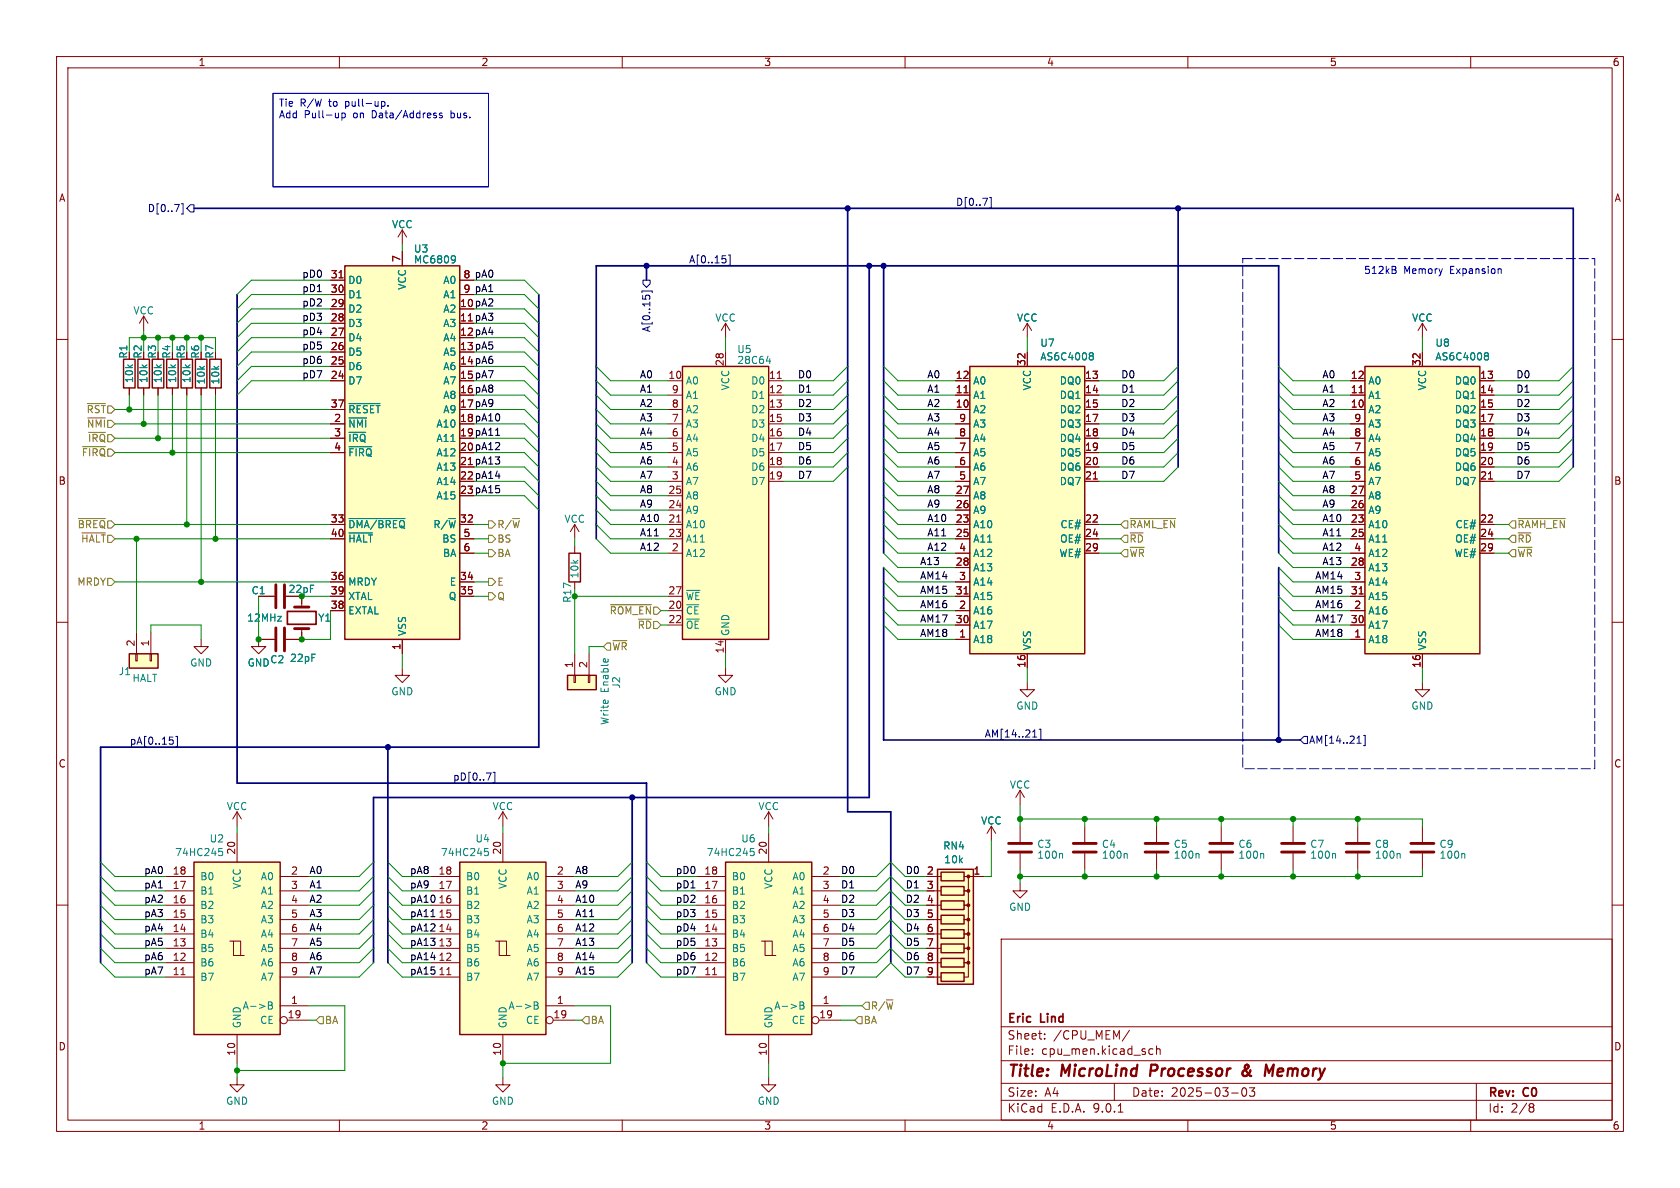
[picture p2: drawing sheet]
<svg xmlns="http://www.w3.org/2000/svg" width="297mm" height="210mm" viewBox="0 0 297 210" stroke-linecap="round" stroke-linejoin="round" font-family="sans-serif">
<defs><g id="words">
<g font-size="2.8" fill="#840000">
<text x="178" y="190.9">Title:</text>
<text x="187.7" y="190.9">MicroLind</text>
<text x="204.2" y="190.9">Processor</text>
<text x="221.3" y="190.9">&amp;</text>
<text x="226.1" y="190.9">Memory</text>
</g>
<g font-size="2.1" fill="#840000">
<text x="178" y="184">Sheet:</text>
<text x="178" y="181.2">Eric</text>
<text x="184" y="181.2">Lind</text>
<text x="186.2" y="184">/CPU_MEM/</text>
<text x="178" y="186.7">File:</text>
<text x="184.1" y="186.7">cpu_men.kicad_sch</text>
<text x="178" y="196.9">KiCad</text>
<text x="178" y="194.1">Size:</text>
<text x="184.7" y="194.1">A4</text>
<text x="185.7" y="196.9">E.D.A.</text>
<text x="193.3" y="196.9">9.0.1</text>
<text x="200" y="194.1">Date:</text>
<text x="207" y="194.1">2025-03-03</text>
<text x="263" y="194.3">Rev:</text>
<text x="263" y="196.9">Id:</text>
<text x="267.1" y="196.9">2/8</text>
<text x="269.4" y="194.3">C0</text>
</g>
<g font-size="1.8" fill="#840000">
<text x="35" y="11.9">1</text>
<text x="85" y="11.9">2</text>
<text x="135" y="11.9">3</text>
<text x="185" y="11.9">4</text>
<text x="235" y="11.9">5</text>
<text x="285" y="11.9">6</text>
<text x="10.3" y="35.9">A</text>
<text x="285.3" y="35.9">A</text>
<text x="70.9" y="46.4" transform="rotate(-90 70.9 46.4)">7</text>
<text x="58.4" y="49.3">31</text>
<text x="58.4" y="51.8">30</text>
<text x="81.8" y="49.3">8</text>
<text x="81.8" y="51.8">9</text>
<text x="58.4" y="54.4">29</text>
<text x="58.4" y="56.9">28</text>
<text x="58.4" y="59.4">27</text>
<text x="81.2" y="54.4">10 pA2</text>
<text x="81.2" y="56.9">11 pA3</text>
<text x="81.2" y="59.4">12 pA4</text>
<text x="81.2" y="54.4">10</text>
<text x="81.2" y="56.9">11</text>
<text x="81.2" y="59.4">12</text>
<text x="22.7" y="63.5" transform="rotate(-90 22.7 63.5)">R1</text>
<text x="25.2" y="63.5" transform="rotate(-90 25.2 63.5)">R2</text>
<text x="27.8" y="63.5" transform="rotate(-90 27.8 63.5)">R3</text>
<text x="30.3" y="63.5" transform="rotate(-90 30.3 63.5)">R4</text>
<text x="32.9" y="63.5" transform="rotate(-90 32.9 63.5)">R5</text>
<text x="35.4" y="63.5" transform="rotate(-90 35.4 63.5)">R6</text>
<text x="37.9" y="63.5" transform="rotate(-90 37.9 63.5)">R7</text>
<text x="58.4" y="62">26</text>
<text x="58.4" y="64.5">25</text>
<text x="81.2" y="62">13 pA5</text>
<text x="81.2" y="64.5">14 pA6</text>
<text x="81.2" y="62">13</text>
<text x="81.2" y="64.5">14</text>
<text x="128" y="64.8" transform="rotate(-90 128 64.8)">28</text>
<text x="181.4" y="64.8" transform="rotate(-90 181.4 64.8)">32</text>
<text x="251.2" y="64.8" transform="rotate(-90 251.2 64.8)">32</text>
<text x="58.4" y="67.1">24</text>
<text x="81.2" y="67.1">15 pA7</text>
<text x="81.2" y="69.6">16 pA8</text>
<text x="81.2" y="67.1">15</text>
<text x="81.2" y="69.6">16</text>
<text x="118.1" y="67.1">10</text>
<text x="118.7" y="69.6">9</text>
<text x="135.8" y="67.1">11</text>
<text x="135.8" y="69.6">12</text>
<text x="168.9" y="67.1">12</text>
<text x="168.9" y="69.6">11</text>
<text x="191.7" y="67.1">13</text>
<text x="191.7" y="69.6">14</text>
<text x="238.7" y="67.1">12</text>
<text x="238.7" y="69.6">11</text>
<text x="261.6" y="67.1">13</text>
<text x="261.6" y="69.6">14</text>
<text x="58.4" y="72.1">37</text>
<text x="59" y="74.7">2</text>
<text x="59" y="77.2">3</text>
<text x="81.2" y="72.1">17 pA9</text>
<text x="81.2" y="74.7">18 pA10</text>
<text x="81.2" y="77.2">19 pA11</text>
<text x="81.2" y="72.1">17</text>
<text x="81.2" y="74.7">18</text>
<text x="81.2" y="77.2">19</text>
<text x="118.7" y="72.1">8</text>
<text x="118.7" y="74.7">7</text>
<text x="118.7" y="77.2">6</text>
<text x="135.8" y="72.1">13</text>
<text x="135.8" y="74.7">15</text>
<text x="135.8" y="77.2">16</text>
<text x="168.9" y="72.1">10</text>
<text x="169.5" y="74.7">9</text>
<text x="169.5" y="77.2">8</text>
<text x="191.7" y="72.1">15</text>
<text x="191.7" y="74.7">17</text>
<text x="191.7" y="77.2">18</text>
<text x="238.7" y="72.1">10</text>
<text x="239.3" y="74.7">9</text>
<text x="239.3" y="77.2">8</text>
<text x="261.6" y="72.1">15</text>
<text x="261.6" y="74.7">17</text>
<text x="261.6" y="77.2">18</text>
<text x="59" y="79.8">4</text>
<text x="81.2" y="79.8">20 pA12</text>
<text x="81.2" y="82.3">21 pA13</text>
<text x="81.2" y="79.8">20</text>
<text x="81.2" y="82.3">21</text>
<text x="118.7" y="79.8">5</text>
<text x="118.7" y="82.3">4</text>
<text x="135.8" y="79.8">17</text>
<text x="135.8" y="82.3">18</text>
<text x="169.5" y="79.8">7</text>
<text x="169.5" y="82.3">6</text>
<text x="191.7" y="79.8">19</text>
<text x="191.7" y="82.3">20</text>
<text x="239.3" y="79.8">7</text>
<text x="239.3" y="82.3">6</text>
<text x="261.6" y="79.8">19</text>
<text x="261.6" y="82.3">20</text>
<text x="10.3" y="85.9">B</text>
<text x="81.2" y="84.8">22 pA14</text>
<text x="81.2" y="87.4">23 pA15</text>
<text x="81.2" y="84.8">22</text>
<text x="81.2" y="87.4">23</text>
<text x="118.1" y="87.4">25</text>
<text x="118.1" y="89.9">24</text>
<text x="118.7" y="84.8">3</text>
<text x="135.8" y="84.8">19</text>
<text x="168.9" y="87.4">27</text>
<text x="168.9" y="89.9">26</text>
<text x="169.5" y="84.8">5</text>
<text x="191.7" y="84.8">21</text>
<text x="238.7" y="87.4">27</text>
<text x="238.7" y="89.9">26</text>
<text x="239.3" y="84.8">5</text>
<text x="261.6" y="84.8">21</text>
<text x="285.3" y="85.9">B</text>
<text x="58.4" y="92.5">33</text>
<text x="58.4" y="95">40</text>
<text x="81.2" y="92.5">32</text>
<text x="81.8" y="95">5</text>
<text x="118.1" y="92.5">21</text>
<text x="118.1" y="95">23</text>
<text x="168.9" y="92.5">23</text>
<text x="168.9" y="95">25</text>
<text x="191.7" y="92.5">22</text>
<text x="191.7" y="95">24</text>
<text x="238.7" y="92.5">23</text>
<text x="238.7" y="95">25</text>
<text x="261.6" y="92.5">22</text>
<text x="261.6" y="95">24</text>
<text x="81.8" y="97.5">6</text>
<text x="118.7" y="97.5">2</text>
<text x="168.9" y="100.1">28</text>
<text x="169.5" y="97.5">4</text>
<text x="191.7" y="97.5">29</text>
<text x="238.7" y="100.1">28</text>
<text x="239.3" y="97.5">4</text>
<text x="261.6" y="97.5">29</text>
<text x="58.4" y="102.6">36</text>
<text x="58.4" y="105.2">39</text>
<text x="58.4" y="107.7">38</text>
<text x="81.2" y="102.6">34</text>
<text x="81.2" y="105.2">35</text>
<text x="118.1" y="105.2">27</text>
<text x="118.1" y="107.7">20</text>
<text x="168.9" y="105.2">31</text>
<text x="169.5" y="102.6">3</text>
<text x="169.5" y="107.7">2</text>
<text x="238.7" y="105.2">31</text>
<text x="239.3" y="102.6">3</text>
<text x="239.3" y="107.7">2</text>
<text x="118.1" y="110.2">22</text>
<text x="168.9" y="110.2">30</text>
<text x="169.5" y="112.8">1</text>
<text x="238.7" y="110.2">30</text>
<text x="239.3" y="112.8">1</text>
<text x="23.9" y="114.4" transform="rotate(-90 23.9 114.4)">2</text>
<text x="26.4" y="114.4" transform="rotate(-90 26.4 114.4)">1</text>
<text x="70.9" y="115" transform="rotate(-90 70.9 115)">1</text>
<text x="101.3" y="118.2" transform="rotate(-90 101.3 118.2)">1</text>
<text x="103.9" y="118.2" transform="rotate(-90 103.9 118.2)">2</text>
<text x="128" y="115.6" transform="rotate(-90 128 115.6)">14</text>
<text x="181.4" y="118.2" transform="rotate(-90 181.4 118.2)">16</text>
<text x="251.2" y="118.2" transform="rotate(-90 251.2 118.2)">16</text>
<text x="10.3" y="135.9">C</text>
<text x="285.3" y="135.9">C</text>
<text x="30.4" y="154.7">18</text>
<text x="41.7" y="151.2" transform="rotate(-90 41.7 151.2)">20</text>
<text x="51.4" y="154.7">2</text>
<text x="77.4" y="154.7">18</text>
<text x="88.6" y="151.2" transform="rotate(-90 88.6 151.2)">20</text>
<text x="98.4" y="154.7">2</text>
<text x="124.4" y="154.7">18</text>
<text x="135.6" y="151.2" transform="rotate(-90 135.6 151.2)">20</text>
<text x="145.3" y="154.7">2</text>
<text x="163.8" y="154.7">2</text>
<text x="172" y="154.7">1</text>
<text x="30.4" y="157.2">17</text>
<text x="30.4" y="159.8">16</text>
<text x="51.4" y="157.2">3</text>
<text x="51.4" y="159.8">4</text>
<text x="77.4" y="157.2">17</text>
<text x="77.4" y="159.8">16</text>
<text x="98.4" y="157.2">3</text>
<text x="98.4" y="159.8">4</text>
<text x="124.4" y="157.2">17</text>
<text x="124.4" y="159.8">16</text>
<text x="145.3" y="157.2">3</text>
<text x="145.3" y="159.8">4</text>
<text x="163.8" y="157.2">3</text>
<text x="163.8" y="159.8">4</text>
<text x="30.4" y="162.3">15</text>
<text x="30.4" y="164.8">14</text>
<text x="30.4" y="167.4">13</text>
<text x="51.4" y="162.3">5</text>
<text x="51.4" y="164.8">6</text>
<text x="51.4" y="167.4">7</text>
<text x="77.4" y="162.3">15</text>
<text x="77.4" y="164.8">14</text>
<text x="77.4" y="167.4">13</text>
<text x="98.4" y="162.3">5</text>
<text x="98.4" y="164.8">6</text>
<text x="98.4" y="167.4">7</text>
<text x="124.4" y="162.3">15</text>
<text x="124.4" y="164.8">14</text>
<text x="124.4" y="167.4">13</text>
<text x="145.3" y="162.3">5</text>
<text x="145.3" y="164.8">6</text>
<text x="145.3" y="167.4">7</text>
<text x="163.8" y="162.3">5</text>
<text x="163.8" y="164.8">6</text>
<text x="163.8" y="167.4">7</text>
<text x="30.4" y="169.9">12</text>
<text x="30.4" y="172.5">11</text>
<text x="51.4" y="169.9">8</text>
<text x="51.4" y="172.5">9</text>
<text x="77.4" y="169.9">12</text>
<text x="77.4" y="172.5">11</text>
<text x="98.4" y="169.9">8</text>
<text x="98.4" y="172.5">9</text>
<text x="124.4" y="169.9">12</text>
<text x="124.4" y="172.5">11</text>
<text x="145.3" y="169.9">8</text>
<text x="145.3" y="172.5">9</text>
<text x="163.8" y="169.9">8</text>
<text x="163.8" y="172.5">9</text>
<text x="51.4" y="177.5">1</text>
<text x="98.4" y="177.5">1</text>
<text x="145.3" y="177.5">1</text>
<text x="10.3" y="185.9">D</text>
<text x="50.8" y="180.1">19</text>
<text x="97.7" y="180.1">19</text>
<text x="144.7" y="180.1">19</text>
<text x="285.3" y="185.9">D</text>
<text x="41.7" y="186.7" transform="rotate(-90 41.7 186.7)">10</text>
<text x="88.6" y="186.7" transform="rotate(-90 88.6 186.7)">10</text>
<text x="135.6" y="186.7" transform="rotate(-90 135.6 186.7)">10</text>
<text x="35" y="199.9">1</text>
<text x="85" y="199.9">2</text>
<text x="135" y="199.9">3</text>
<text x="185" y="199.9">4</text>
<text x="235" y="199.9">5</text>
<text x="285" y="199.9">6</text>
</g>
<g font-size="1.8" fill="#0000c2">
<text x="49.2" y="19.2">Tie</text>
<text x="49.2" y="21.2">Add</text>
<text x="53" y="19.2">R/W</text>
<text x="53.8" y="21.2">Pull-up</text>
<text x="58.3" y="19.2">to</text>
<text x="61.3" y="19.2">pull-up.</text>
<text x="62.6" y="21.2">on</text>
<text x="66" y="21.2">Data/Address</text>
<text x="80.1" y="21.2">bus.</text>
<text x="241" y="48.5">512kB</text>
<text x="248.1" y="48.5">Memory</text>
<text x="256.5" y="48.5">Expansion</text>
</g>
<g font-size="1.8" fill="#000084">
<text x="26" y="37.7">D[0..7]</text>
<text x="168.9" y="36.5">D[0..7]</text>
<text x="121.7" y="46.6">A[0..15]</text>
<text x="115.2" y="58.8" transform="rotate(-90 115.2 58.8)">A[0..15]</text>
<text x="22.9" y="131.7">pA[0..15]</text>
<text x="174" y="130.5">AM[14..21]</text>
<text x="231.3" y="131.7">AM[14..21]</text>
<text x="80" y="138.1">pD[0..7]</text>
</g>
<g font-size="1.8" fill="#008484">
<text x="69.2" y="40.5">VCC</text>
<text x="73.1" y="44.8">U3</text>
<text x="73.1" y="46.8">MC6809</text>
<text x="61.5" y="50.4">D0</text>
<text x="61.5" y="52.9">D1</text>
<text x="72" y="51.3" transform="rotate(-90 72 51.3)">VCC</text>
<text x="78.3" y="50.4">A0</text>
<text x="78.3" y="52.9">A1</text>
<text x="23.5" y="55.8">VCC</text>
<text x="61.5" y="55.5">D2</text>
<text x="61.5" y="58">D3</text>
<text x="78.3" y="55.5">A2</text>
<text x="78.3" y="58">A3</text>
<text x="126.4" y="57.1">VCC</text>
<text x="179.7" y="57.1">VCC</text>
<text x="249.5" y="57.1">VCC</text>
<text x="61.5" y="60.6">D4</text>
<text x="61.5" y="63.1">D5</text>
<text x="61.5" y="65.6">D6</text>
<text x="78.3" y="60.6">A4</text>
<text x="78.3" y="63.1">A5</text>
<text x="78.3" y="65.6">A6</text>
<text x="130.2" y="62.6">U5</text>
<text x="130.2" y="64.5">28C64</text>
<text x="183.8" y="61.5">U7</text>
<text x="183.8" y="63.9">AS6C4008</text>
<text x="253.7" y="61.5">U8</text>
<text x="253.7" y="63.9">AS6C4008</text>
<text x="23.7" y="67.8" transform="rotate(-90 23.7 67.8)">10k</text>
<text x="26.3" y="67.8" transform="rotate(-90 26.3 67.8)">10k</text>
<text x="28.8" y="67.8" transform="rotate(-90 28.8 67.8)">10k</text>
<text x="31.3" y="67.8" transform="rotate(-90 31.3 67.8)">10k</text>
<text x="33.9" y="67.8" transform="rotate(-90 33.9 67.8)">10k</text>
<text x="36.4" y="68.1" transform="rotate(-90 36.4 68.1)">10k</text>
<text x="39" y="68.1" transform="rotate(-90 39 68.1)">10k</text>
<text x="61.5" y="68.2">D7</text>
<text x="78.3" y="68.2">A7</text>
<text x="78.3" y="70.7">A8</text>
<text x="121.2" y="68.2">A0</text>
<text x="121.2" y="70.7">A1</text>
<text x="129.1" y="69.1" transform="rotate(-90 129.1 69.1)">VCC</text>
<text x="132.7" y="68.2">D0</text>
<text x="132.7" y="70.7">D1</text>
<text x="172" y="68.2">A0</text>
<text x="172" y="70.7">A1</text>
<text x="182.5" y="69.1" transform="rotate(-90 182.5 69.1)">VCC</text>
<text x="187.2" y="68.2">DQ0</text>
<text x="187.2" y="70.7">DQ1</text>
<text x="241.8" y="68.2">A0</text>
<text x="241.8" y="70.7">A1</text>
<text x="252.3" y="69.1" transform="rotate(-90 252.3 69.1)">VCC</text>
<text x="257.1" y="68.2">DQ0</text>
<text x="257.1" y="70.7">DQ1</text>
<text x="61.5" y="73.3">~{RESET}</text>
<text x="61.5" y="75.8">~{NMI}</text>
<text x="77.1" y="75.8">A10</text>
<text x="78.3" y="73.3">A9</text>
<text x="121.2" y="73.3">A2</text>
<text x="121.2" y="75.8">A3</text>
<text x="132.7" y="73.3">D2</text>
<text x="132.7" y="75.8">D3</text>
<text x="172" y="73.3">A2</text>
<text x="172" y="75.8">A3</text>
<text x="187.2" y="73.3">DQ2</text>
<text x="187.2" y="75.8">DQ3</text>
<text x="241.8" y="73.3">A2</text>
<text x="241.8" y="75.8">A3</text>
<text x="257.1" y="73.3">DQ2</text>
<text x="257.1" y="75.8">DQ3</text>
<text x="61.5" y="78.3">~{IRQ}</text>
<text x="61.5" y="80.9">~{FIRQ}</text>
<text x="77.1" y="78.3">A11</text>
<text x="77.1" y="80.9">A12</text>
<text x="77.1" y="83.4">A13</text>
<text x="121.2" y="78.3">A4</text>
<text x="121.2" y="80.9">A5</text>
<text x="121.2" y="83.4">A6</text>
<text x="132.7" y="78.3">D4</text>
<text x="132.7" y="80.9">D5</text>
<text x="132.7" y="83.4">D6</text>
<text x="172" y="78.3">A4</text>
<text x="172" y="80.9">A5</text>
<text x="172" y="83.4">A6</text>
<text x="187.2" y="78.3">DQ4</text>
<text x="187.2" y="80.9">DQ5</text>
<text x="187.2" y="83.4">DQ6</text>
<text x="241.8" y="78.3">A4</text>
<text x="241.8" y="80.9">A5</text>
<text x="241.8" y="83.4">A6</text>
<text x="257.1" y="78.3">DQ4</text>
<text x="257.1" y="80.9">DQ5</text>
<text x="257.1" y="83.4">DQ6</text>
<text x="77.1" y="86">A14</text>
<text x="77.1" y="88.5">A15</text>
<text x="121.2" y="86">A7</text>
<text x="121.2" y="88.5">A8</text>
<text x="132.7" y="86">D7</text>
<text x="172" y="86">A7</text>
<text x="172" y="88.5">A8</text>
<text x="187.2" y="86">DQ7</text>
<text x="241.8" y="86">A7</text>
<text x="241.8" y="88.5">A8</text>
<text x="257.1" y="86">DQ7</text>
<text x="61.5" y="93.6">~{DMA/BREQ}</text>
<text x="76.5" y="93.6">R/~{W}</text>
<text x="99.7" y="92.6">VCC</text>
<text x="121.2" y="91">A9</text>
<text x="121.2" y="93.6">A10</text>
<text x="172" y="91">A9</text>
<text x="172" y="93.6">A10</text>
<text x="187.4" y="93.6">CE#</text>
<text x="241.8" y="91">A9</text>
<text x="241.8" y="93.6">A10</text>
<text x="257.2" y="93.6">CE#</text>
<text x="61.5" y="96.1">~{HALT}</text>
<text x="78.1" y="96.1">BS</text>
<text x="78.2" y="98.7">BA</text>
<text x="121.2" y="96.1">A11</text>
<text x="121.2" y="98.7">A12</text>
<text x="172" y="96.1">A11</text>
<text x="172" y="98.7">A12</text>
<text x="172" y="101.2">A13</text>
<text x="187.2" y="98.7">WE#</text>
<text x="187.3" y="96.1">OE#</text>
<text x="241.8" y="96.1">A11</text>
<text x="241.8" y="98.7">A12</text>
<text x="241.8" y="101.2">A13</text>
<text x="257" y="98.7">WE#</text>
<text x="257.2" y="96.1">OE#</text>
<text x="44.4" y="105.3">C1</text>
<text x="61.5" y="103.7">MRDY</text>
<text x="61.5" y="106.3">XTAL</text>
<text x="79.2" y="106.3">Q</text>
<text x="79.4" y="103.7">E</text>
<text x="102.5" y="102.4" transform="rotate(-90 102.5 102.4)">10k</text>
<text x="121.2" y="106.3">~{WE}</text>
<text x="172" y="103.7">A14</text>
<text x="172" y="106.3">A15</text>
<text x="241.8" y="103.7">A14</text>
<text x="241.8" y="106.3">A15</text>
<text x="43.6" y="110.1">12MHz</text>
<text x="56.2" y="110.1">Y1</text>
<text x="61.5" y="108.8">EXTAL</text>
<text x="72" y="112.5" transform="rotate(-90 72 112.5)">VSS</text>
<text x="121.2" y="108.8">~{CE}</text>
<text x="121.2" y="111.4">~{OE}</text>
<text x="129.1" y="112.5" transform="rotate(-90 129.1 112.5)">GND</text>
<text x="172" y="108.8">A16</text>
<text x="172" y="111.4">A17</text>
<text x="172" y="113.9">A18</text>
<text x="241.8" y="108.8">A16</text>
<text x="241.8" y="111.4">A17</text>
<text x="241.8" y="113.9">A18</text>
<text x="20.9" y="119.6">J1</text>
<text x="33.5" y="118">GND</text>
<text x="43.7" y="118">GND</text>
<text x="47.7" y="117.4">C2</text>
<text x="51.2" y="117.2">22pF</text>
<text x="182.5" y="115.1" transform="rotate(-90 182.5 115.1)">VSS</text>
<text x="252.3" y="115.1" transform="rotate(-90 252.3 115.1)">VSS</text>
<text x="23.3" y="120.8">HALT</text>
<text x="69.1" y="123.1">GND</text>
<text x="107.8" y="122.4" transform="rotate(-90 107.8 122.4)">Enable</text>
<text x="109.8" y="121.8" transform="rotate(-90 109.8 121.8)">J2</text>
<text x="126.2" y="123.1">GND</text>
<text x="179.6" y="125.6">GND</text>
<text x="249.4" y="125.6">GND</text>
<text x="107.8" y="128.3" transform="rotate(-90 107.8 128.3)">Write</text>
<text x="40" y="143.4">VCC</text>
<text x="87" y="143.4">VCC</text>
<text x="134" y="143.4">VCC</text>
<text x="178.4" y="139.6">VCC</text>
<text x="37" y="149.1">U2</text>
<text x="84" y="149.1">U4</text>
<text x="130.9" y="149.1">U6</text>
<text x="173.3" y="146">VCC</text>
<text x="30.9" y="151.5">74HC245</text>
<text x="35.3" y="155.8">B0</text>
<text x="46" y="155.8">A0</text>
<text x="77.8" y="151.5">74HC245</text>
<text x="82.3" y="155.8">B0</text>
<text x="93" y="155.8">A0</text>
<text x="124.8" y="151.5">74HC245</text>
<text x="129.3" y="155.8">B0</text>
<text x="140" y="155.8">A0</text>
<text x="166.6" y="150.4">RN4</text>
<text x="166.8" y="152.8">10k</text>
<text x="183.3" y="150.1">C3</text>
<text x="183.3" y="152">100n</text>
<text x="194.7" y="150.1">C4</text>
<text x="194.7" y="152">100n</text>
<text x="207.4" y="150.1">C5</text>
<text x="207.4" y="152">100n</text>
<text x="218.8" y="150.1">C6</text>
<text x="218.8" y="152">100n</text>
<text x="231.5" y="150.1">C7</text>
<text x="231.5" y="152">100n</text>
<text x="243" y="150.1">C8</text>
<text x="243" y="152">100n</text>
<text x="254.4" y="150.1">C9</text>
<text x="254.4" y="152">100n</text>
<text x="35.3" y="158.3">B1</text>
<text x="35.3" y="160.9">B2</text>
<text x="42.8" y="157.2" transform="rotate(-90 42.8 157.2)">VCC</text>
<text x="46" y="158.3">A1</text>
<text x="46" y="160.9">A2</text>
<text x="82.3" y="158.3">B1</text>
<text x="82.3" y="160.9">B2</text>
<text x="89.8" y="157.2" transform="rotate(-90 89.8 157.2)">VCC</text>
<text x="93" y="158.3">A1</text>
<text x="93" y="160.9">A2</text>
<text x="129.3" y="158.3">B1</text>
<text x="129.3" y="160.9">B2</text>
<text x="136.8" y="157.2" transform="rotate(-90 136.8 157.2)">VCC</text>
<text x="140" y="158.3">A1</text>
<text x="140" y="160.9">A2</text>
<text x="178.3" y="161.2">GND</text>
<text x="35.3" y="163.4">B3</text>
<text x="35.3" y="166">B4</text>
<text x="46" y="163.4">A3</text>
<text x="46" y="166">A4</text>
<text x="82.3" y="163.4">B3</text>
<text x="82.3" y="166">B4</text>
<text x="93" y="163.4">A3</text>
<text x="93" y="166">A4</text>
<text x="129.3" y="163.4">B3</text>
<text x="129.3" y="166">B4</text>
<text x="140" y="163.4">A3</text>
<text x="140" y="166">A4</text>
<text x="35.3" y="168.5">B5</text>
<text x="35.3" y="171">B6</text>
<text x="35.3" y="173.6">B7</text>
<text x="46" y="168.5">A5</text>
<text x="46" y="171">A6</text>
<text x="46" y="173.6">A7</text>
<text x="82.3" y="168.5">B5</text>
<text x="82.3" y="171">B6</text>
<text x="82.3" y="173.6">B7</text>
<text x="93" y="168.5">A5</text>
<text x="93" y="171">A6</text>
<text x="93" y="173.6">A7</text>
<text x="129.3" y="168.5">B5</text>
<text x="129.3" y="171">B6</text>
<text x="129.3" y="173.6">B7</text>
<text x="140" y="168.5">A5</text>
<text x="140" y="171">A6</text>
<text x="140" y="173.6">A7</text>
<text x="42.8" y="178.7">A-&gt;B</text>
<text x="89.8" y="178.7">A-&gt;B</text>
<text x="136.8" y="178.7">A-&gt;B</text>
<text x="42.8" y="181.9" transform="rotate(-90 42.8 181.9)">GND</text>
<text x="45.9" y="181.2">CE</text>
<text x="89.8" y="181.9" transform="rotate(-90 89.8 181.9)">GND</text>
<text x="92.9" y="181.2">CE</text>
<text x="136.8" y="181.9" transform="rotate(-90 136.8 181.9)">GND</text>
<text x="139.9" y="181.2">CE</text>
<text x="39.9" y="195.5">GND</text>
<text x="86.9" y="195.5">GND</text>
<text x="133.9" y="195.5">GND</text>
</g>
<g font-size="1.8">
<text x="53.3" y="49.2">pD0</text>
<text x="53.3" y="51.7">pD1</text>
<text x="81.8" y="49.3">8 pA0</text>
<text x="81.8" y="51.8">9 pA1</text>
<text x="53.3" y="59.3">pD4</text>
<text x="53.3" y="54.3">pD2</text>
<text x="53.3" y="56.8">pD3</text>
<text x="53.3" y="61.9">pD5</text>
<text x="53.3" y="64.4">pD6</text>
<text x="53.3" y="67">pD7</text>
<text x="113" y="69.5">A1</text>
<text x="113" y="67">A0</text>
<text x="141" y="69.5">D1</text>
<text x="141" y="67">D0</text>
<text x="163.8" y="67">A0</text>
<text x="163.8" y="69.5">A1</text>
<text x="198.1" y="69.5">D1</text>
<text x="198.1" y="67">D0</text>
<text x="233.7" y="69.5">A1</text>
<text x="233.7" y="67">A0</text>
<text x="268" y="69.5">D1</text>
<text x="268" y="67">D0</text>
<text x="113" y="74.6">A3</text>
<text x="113" y="77.1">A4</text>
<text x="113" y="72">A2</text>
<text x="141" y="77.1">D4</text>
<text x="141" y="74.6">D3</text>
<text x="141" y="72">D2</text>
<text x="163.8" y="77.1">A4</text>
<text x="163.8" y="74.6">A3</text>
<text x="163.8" y="72">A2</text>
<text x="198.1" y="77.1">D4</text>
<text x="198.1" y="72">D2</text>
<text x="198.1" y="74.6">D3</text>
<text x="233.7" y="77.1">A4</text>
<text x="233.7" y="74.6">A3</text>
<text x="233.7" y="72">A2</text>
<text x="268" y="72">D2</text>
<text x="268" y="77.1">D4</text>
<text x="268" y="74.6">D3</text>
<text x="113" y="82.2">A6</text>
<text x="113" y="79.7">A5</text>
<text x="141" y="82.2">D6</text>
<text x="141" y="79.7">D5</text>
<text x="163.8" y="82.2">A6</text>
<text x="163.8" y="79.7">A5</text>
<text x="198.1" y="79.7">D5</text>
<text x="198.1" y="82.2">D6</text>
<text x="233.7" y="79.7">A5</text>
<text x="233.7" y="82.2">A6</text>
<text x="268" y="79.7">D5</text>
<text x="268" y="82.2">D6</text>
<text x="113" y="89.8">A9</text>
<text x="113" y="84.7">A7</text>
<text x="113" y="87.3">A8</text>
<text x="141" y="84.7">D7</text>
<text x="163.8" y="84.7">A7</text>
<text x="163.8" y="89.8">A9</text>
<text x="163.8" y="87.3">A8</text>
<text x="198.1" y="84.7">D7</text>
<text x="233.7" y="84.7">A7</text>
<text x="233.7" y="87.3">A8</text>
<text x="233.7" y="89.8">A9</text>
<text x="268" y="84.7">D7</text>
<text x="113" y="94.9">A11</text>
<text x="113" y="92.4">A10</text>
<text x="163.8" y="94.9">A11</text>
<text x="163.8" y="92.4">A10</text>
<text x="233.7" y="94.9">A11</text>
<text x="233.7" y="92.4">A10</text>
<text x="113" y="97.4">A12</text>
<text x="162.6" y="100">A13</text>
<text x="163.8" y="97.4">A12</text>
<text x="233.7" y="100">A13</text>
<text x="233.7" y="97.4">A12</text>
<text x="162.6" y="105.1">AM15</text>
<text x="162.6" y="102.5">AM14</text>
<text x="162.6" y="107.6">AM16</text>
<text x="232.4" y="107.6">AM16</text>
<text x="232.4" y="105.1">AM15</text>
<text x="232.4" y="102.5">AM14</text>
<text x="162.6" y="110.1">AM17</text>
<text x="162.6" y="112.7">AM18</text>
<text x="232.4" y="110.1">AM17</text>
<text x="232.4" y="112.7">AM18</text>
<text x="25.4" y="154.6">pA0</text>
<text x="54.6" y="154.6">A0</text>
<text x="72.4" y="154.6">pA8</text>
<text x="101.6" y="154.6">A8</text>
<text x="119.4" y="154.6">pD0</text>
<text x="148.6" y="154.6">D0</text>
<text x="160" y="154.6">D0</text>
<text x="25.4" y="157.1">pA1</text>
<text x="25.4" y="159.7">pA2</text>
<text x="54.6" y="159.7">A2</text>
<text x="54.6" y="157.1">A1</text>
<text x="72.4" y="159.7">pA10</text>
<text x="72.4" y="157.1">pA9</text>
<text x="101.6" y="159.7">A10</text>
<text x="101.6" y="157.1">A9</text>
<text x="119.4" y="157.1">pD1</text>
<text x="119.4" y="159.7">pD2</text>
<text x="148.6" y="157.1">D1</text>
<text x="148.6" y="159.7">D2</text>
<text x="160" y="159.7">D2</text>
<text x="160" y="157.1">D1</text>
<text x="25.4" y="162.2">pA3</text>
<text x="25.4" y="164.8">pA4</text>
<text x="25.4" y="167.3">pA5</text>
<text x="54.6" y="162.2">A3</text>
<text x="54.6" y="164.8">A4</text>
<text x="54.6" y="167.3">A5</text>
<text x="72.4" y="164.8">pA12</text>
<text x="72.4" y="162.2">pA11</text>
<text x="72.4" y="167.3">pA13</text>
<text x="101.6" y="167.3">A13</text>
<text x="101.6" y="164.8">A12</text>
<text x="101.6" y="162.2">A11</text>
<text x="119.4" y="164.8">pD4</text>
<text x="119.4" y="162.2">pD3</text>
<text x="119.4" y="167.3">pD5</text>
<text x="148.6" y="164.8">D4</text>
<text x="148.6" y="162.2">D3</text>
<text x="148.6" y="167.3">D5</text>
<text x="160" y="167.3">D5</text>
<text x="160" y="162.2">D3</text>
<text x="160" y="164.8">D4</text>
<text x="25.4" y="169.8">pA6</text>
<text x="25.4" y="172.4">pA7</text>
<text x="54.6" y="172.4">A7</text>
<text x="54.6" y="169.8">A6</text>
<text x="72.4" y="169.8">pA14</text>
<text x="72.4" y="172.4">pA15</text>
<text x="101.6" y="172.4">A15</text>
<text x="101.6" y="169.8">A14</text>
<text x="119.4" y="169.8">pD6</text>
<text x="119.4" y="172.4">pD7</text>
<text x="148.6" y="169.8">D6</text>
<text x="148.6" y="172.4">D7</text>
<text x="160" y="169.8">D6</text>
<text x="160" y="172.4">D7</text>
</g>
<g font-size="1.8" fill="#848400">
<text x="15.2" y="73.3">~{RST}</text>
<text x="15.3" y="75.8">~{NMI}</text>
<text x="14.4" y="80.9">~{FIRQ}</text>
<text x="15.5" y="78.3">~{IRQ}</text>
<text x="13.6" y="93.6">~{BREQ}</text>
<text x="87.8" y="93.6">R/~{W}</text>
<text x="199.6" y="93.6">~{RAML_EN}</text>
<text x="268.2" y="93.6">~{RAMH_EN}</text>
<text x="14.2" y="96.1">~{HALT}</text>
<text x="87.8" y="96.1">BS</text>
<text x="87.8" y="98.7">BA</text>
<text x="199.6" y="98.7">~{WR}</text>
<text x="199.6" y="96.1">~{RD}</text>
<text x="268.2" y="96.1">~{RD}</text>
<text x="268.2" y="98.7">~{WR}</text>
<text x="13.6" y="103.7">MRDY</text>
<text x="87.8" y="106.3">Q</text>
<text x="87.8" y="103.7">E</text>
<text x="107.7" y="108.8">~{ROM_EN}</text>
<text x="112.6" y="111.4">~{RD}</text>
<text x="108.1" y="115.2">~{WR}</text>
<text x="153.9" y="178.7">R/~{W}</text>
<text x="57.3" y="181.2">BA</text>
<text x="104.3" y="181.2">BA</text>
<text x="152.6" y="181.2">BA</text>
</g>
<g font-size="1.8" fill="#008400">
<text x="50.9" y="105">22pF</text>
<text x="101.2" y="106.7" transform="rotate(-90 101.2 106.7)">R17</text>
</g>
</g></defs>
<g fill="none" stroke="#840000" stroke-width=".18">
<path d="M10 10h277v190h-277zM12 12h273v186h-273zM60 10v2M110 10v2M160 10v2M210 10v2M260 10v2M10 60h2M285 60h2M10 110h2M35.6 113v1.3h1.2l-1.2 1.3-1.3-1.3h1.3M285 110h2"/>
<path d="M180.3 156.2v1.3h1.3l-1.3 1.3-1.2-1.3h1.2M10 160h2M177 166h108v32h-108zM285 160h2M60 198v2M110 198v2M160 198v2M177 194.5h108M177 191.5h108M177 187.5h108M177 181.5h108M182.5 186.3v.1"/>
<path d="M182.5 185.5v.1M184.7 183.6v.1M184.7 182.8v.1M197 191.5v3M197.7 196.6h.8M199.7 182.1l-1.3 2M203.1 186.1l.3 .3 .4-.1M203.8 185.5l-.4-.1-.3 .3M204.5 185.5l.2-.1 .3 .1 .1 .9M204.5 184.9v1.5M210 198v2M217.7 193.2h1.2"/>
<path d="M219.7 192.4l.2-.1a.81 .81 0 0 1 .6 .6 .81 .81 0 0 1-.3 .8l-.2 .1a.81 .81 0 0 1-.3-1.4zM220.9 192.3h.9l-.5 .6 .4 .1v.7l-.2 .1h-.4l-.2-.1M260 198v2M261 191.5v6.5M270.6 195.1l.4 .1 .2 .2-.3 .3M270.6 195.7h.3M270.9 195.7l.2 .2 .1 .4-.2 .2-.4 .1"/>
</g>
<path d="M203.6 188.2l-.3 2M220.6 188.8l-.7 .5a.52 .52 0 0 0-.2 .8 .52 .52 0 0 0 .9-.1M220.7 188.3l-.2-.1a.41 .41 0 0 0-.4 .5l.6 1.1M223.8 188.2l.5 1.4 .9-1.4-.3 2" fill="none" stroke="#840000" stroke-width=".4"/>
<path d="M61 47h20.3v66h-20.3z" fill="#ffffc2"/>
<path d="M61 47h20.3v66h-20.3z" fill="none" stroke="#840000" stroke-width=".25"/>
<g fill="none" stroke="#840000" stroke-width=".18">
<path d="M58.4 49.5h2.6M58.4 52.1h2.6M58.4 54.6h2.6M58.4 57.2h2.6M58.4 59.7h2.6M59.9 49.1h.8M71.1 44.5v2.5M81.3 49.5h2.5M81.3 52.1h2.5M58.4 62.2h2.6M58.4 64.8h2.6M58.4 67.3h2.6"/>
<path d="M58.4 72.4h2.6M58.4 74.9h2.6M58.4 77.5h2.6M58.4 80h2.6M58.4 92.7h2.6M58.4 95.3h2.6M81.3 92.7h2.5M81.3 95.3h2.5M81.3 97.8h2.5M58.4 102.9h2.6M58.4 105.4h2.6M58.4 108h2.6"/>
<path d="M71.1 113v2.6M81.3 102.9h2.5M81.3 105.4h2.5"/>
</g>
<path d="M80.3 45.2l.1 .1a1.03 1.03 0 0 1-.1 1.1M80.5 45.8l-.2 .2M61.7 71.3h5.5M61.7 73.9h3.1M61.7 76.4h2.9M61.7 79h4M61.7 91.7h9.9M61.7 94.2h4.2" fill="none" stroke="#008484" stroke-width=".18"/>
<path d="M22.9 115.6h5v2.5h-5z" fill="#ffffc2"/>
<path d="M37.1 63.5h2v5.1h-2zM22.9 115.6h5v2.5h-5z" fill="none" stroke="#840000" stroke-width=".25"/>
<g fill="none" stroke="#840000" stroke-width=".18">
<path d="M25.4 55.9l-.8 1.3M25.4 55.9l.8 1.3M25.4 55.9v2.5M181.6 57.2l-.8 1.2M181.6 57.2l.8 1.2M181.6 57.2v2.5M38.1 68.6v1.3M101.6 92.7l-.8 1.3M101.6 92.7l.8 1.3M101.6 92.7v2.6M24 115.6h.3v1.2h-.3zM24.1 111.8v3.8"/>
<path d="M26.5 115.6h.3v1.2h-.3zM26.7 111.8v3.8M251.5 120.7v1.2h1.2l-1.2 1.3-1.3-1.3h1.3M41.9 143.5l-.8 1.3M41.9 143.5l.8 1.3M41.9 143.5v2.6M135.9 143.5l-.8 1.3M135.9 143.5l.8 1.3M135.9 143.5v2.6M204.5 146.1v2.7M204.5 150.9v2.8M228.6 146.1v2.7"/>
<path d="M228.6 150.9v2.8M240 146.1v2.7M240 150.9v2.8M251.5 146.1v2.7M251.5 150.9v2.8M135.9 190.5v1.3h1.3l-1.3 1.2-1.3-1.2h1.3"/>
</g>
<path d="M202.4 149.1h4.1M202.4 150.6h4.1M226.6 149.1h4M226.6 150.6h4M238 149.1h4.1M238 150.6h4.1M249.4 149.1h4.1M249.4 150.6h4.1" fill="none" stroke="#840000" stroke-width=".51"/>
<path d="M211.8 150.9l.2 .2v.6M235.9 150.9l.2 .2v.6M247.4 150.9l.1 .2v.6M258.8 150.9l.2 .2v.6" fill="none" stroke="#008484" stroke-width=".18"/>
<path d="M81.3 152.4h15.2v30.5h-15.2z" fill="#ffffc2"/>
<g fill="none" stroke="#840000" stroke-width=".18">
<path d="M71.1 40.6l-.7 1.3M71.1 40.6l.8 1.3M71.1 40.6v2.6M128.3 57.2l-.8 1.2M128.3 57.2l.7 1.2M128.3 57.2v2.5M35.6 68.6v1.3M101.6 96.5v1.3M45.7 113v1.3h1.3l-1.3 1.3-1.3-1.3h1.3M53.3 105.4v1.9M53.3 111.1v1.9M76.2 154.9h5.1"/>
<path d="M76.2 157.5h5.1M88.9 147.3v5.1M96.5 154.9h5.1M96.5 157.5h5.1M215.9 146.1v2.7M215.9 150.9v2.8M76.2 160h5.1M76.2 162.6h5.1M76.2 165.1h5.1M76.2 167.6h5.1M76.2 170.2h5.1M76.2 172.7h5.1"/>
<path d="M79 172.3h.7M87.6 166.4h.7v2.5h1.9M88.3 166.4h1.2v2.5M96.5 160h5.1M96.5 162.6h5.1M96.5 165.1h5.1M96.5 167.6h5.1M96.5 170.2h5.1M96.5 172.7h5.1M96.5 177.8h5.1M88.9 190.5v1.3h1.3l-1.3 1.2-1.3-1.2h1.3M88.9 182.9v5.1"/>
<path d="M97.8 180.3h3.8"/>
<circle cx="97.2" cy="180.3" r=".63"/>
</g>
<path d="M34.5 63.5h2.1v5.1h-2.1zM100.6 97.8h2v5.1h-2zM81.3 152.4h15.2v30.5h-15.2z" fill="none" stroke="#840000" stroke-width=".25"/>
<path d="M85.7 150h.6M85.8 150.5h.3l.3 .2-.1 .4-.5 .2M223.2 150.9l.2 .2v.6M94.4 177.1h.5l.2 .3-.2 .3 .2 .1 .1 .3-.3 .3h-.5zM94.4 177.7h.5" fill="none" stroke="#008484" stroke-width=".18"/>
<path d="M52.1 111.1h2.5M52.1 107.3h2.5M213.9 149.1h4M213.9 150.6h4" fill="none" stroke="#840000" stroke-width=".51"/>
<path d="M50.8 108.1h5.1v2.3h-5.1z" fill="none" stroke="#840000" stroke-width=".3"/>
<path d="M120.6 64.8h15.3v48.2h-15.3z" fill="#ffffc2"/>
<path d="M120.6 64.8h15.3v48.2h-15.3z" fill="none" stroke="#840000" stroke-width=".25"/>
<g fill="none" stroke="#840000" stroke-width=".18">
<path d="M118.1 67.3h2.5M118.1 69.9h2.5M118.1 72.4h2.5M118.1 74.9h2.5M118.1 77.5h2.5M128.3 62.2v2.6M135.9 67.3h2.5M135.9 69.9h2.5M135.9 72.4h2.5M135.9 74.9h2.5M135.9 77.5h2.5M137.4 66.9h.7"/>
<path d="M118.1 80h2.5M118.1 82.6h2.5M118.1 85.1h2.5M118.1 87.6h2.5M118.1 90.2h2.5M118.1 92.7h2.5M118.1 95.3h2.5M118.1 97.8h2.5M119.6 92.3h.7M135.9 80h2.5M135.9 82.6h2.5M135.9 85.1h2.5"/>
<path d="M118.1 105.4h2.5M118.1 108h2.5M118.1 110.5h2.5M128.3 118.1v1.3h1.2l-1.2 1.3-1.3-1.3h1.3M128.3 113v2.6M88.9 143.5l-.8 1.3M88.9 143.5l.8 1.3M88.9 143.5v2.6M41.9 190.5v1.3h1.3l-1.3 1.2-1.3-1.2h1.3"/>
</g>
<path d="M135.5 63.8h.8M136.1 63.4v.9M121.4 104.4h2.3" fill="none" stroke="#008484" stroke-width=".18"/>
<path d="M128.3 152.4h15.2v30.5h-15.2z" fill="#ffffc2"/>
<g fill="none" stroke="#840000" stroke-width=".18">
<path d="M123.2 154.9h5.1M123.2 157.5h5.1M135.9 147.3v5.1M143.5 154.9h5.1M143.5 157.5h5.1M123.2 160h5.1M123.2 162.6h5.1M123.2 165.1h5.1M123.2 167.6h5.1M123.2 170.2h5.1M123.2 172.7h5.1M126 172.3h.7"/>
<path d="M134.6 166.4h.7v2.5h1.9M135.3 166.4h1.2v2.5M143.5 160h5.1M143.5 162.6h5.1M143.5 165.1h5.1M143.5 167.6h5.1M143.5 170.2h5.1M143.5 172.7h5.1M143.5 177.8h5.1M135.9 182.9v5.1M144.8 180.3h3.8"/>
<circle cx="144.1" cy="180.3" r=".63"/>
</g>
<path d="M128.3 152.4h15.2v30.5h-15.2z" fill="none" stroke="#840000" stroke-width=".25"/>
<path d="M132.7 150h.6M132.8 150.5h.3l.2 .2v.4l-.5 .2M141.4 177.1h.4l.3 .3-.3 .3 .3 .1 .1 .3-.3 .3h-.5zM141.4 177.7h.4" fill="none" stroke="#008484" stroke-width=".18"/>
<path d="M100.3 119.4h5.1v2.5h-5.1z" fill="#ffffc2"/>
<path d="M21.8 63.5h2.1v5.1h-2.1zM100.3 119.4h5.1v2.5h-5.1z" fill="none" stroke="#840000" stroke-width=".25"/>
<path d="M22.9 68.6v1.3M45.7 113h2.8M50.5 113h2.8M101.5 119.4h.2v1.3h-.2zM101.6 115.6v3.8M104 119.4h.3v1.3h-.3zM104.1 115.6v3.8" fill="none" stroke="#840000" stroke-width=".18"/>
<path d="M48.8 111v4.1M50.3 111v4.1" fill="none" stroke="#840000" stroke-width=".51"/>
<path d="M34.3 152.4h15.2v30.5h-15.2z" fill="#ffffc2"/>
<g fill="none" stroke="#840000" stroke-width=".18">
<path d="M45.7 105.4h2.8M71.1 118.1v1.3h1.3l-1.3 1.3-1.3-1.3h1.3M180.3 139.7v2.5M180.3 139.7l-.7 1.3M180.3 139.7l.8 1.3M29.2 154.9h5.1M29.2 157.5h5.1M41.9 147.3v5.1M49.5 154.9h5.1M49.5 157.5h5.1M175.3 146.1l-.8 1.2M175.3 146.1l.7 1.2"/>
<path d="M175.3 146.1v2.5M180.3 146.1v2.7M180.3 150.9v2.8M191.8 146.1v2.7M191.8 150.9v2.8M29.2 160h5.1M29.2 162.6h5.1M29.2 165.1h5.1M29.2 167.6h5.1M29.2 170.2h5.1M29.2 172.7h5.1M32 172.3h.7"/>
<path d="M40.6 166.4h.7v2.5h1.9M41.3 166.4h1.2v2.5M49.5 160h5.1M49.5 162.6h5.1M49.5 165.1h5.1M49.5 167.6h5.1M49.5 170.2h5.1M49.5 172.7h5.1M49.5 177.8h5.1M41.9 182.9v5.1M50.8 180.3h3.8"/>
<circle cx="50.2" cy="180.3" r=".63"/>
</g>
<path d="M34.3 152.4h15.2v30.5h-15.2z" fill="none" stroke="#840000" stroke-width=".25"/>
<path d="M38.7 150h.6M38.8 150.5h.3l.3 .2-.2 .5-.4 .1M187.7 150.9l.1 .2v.6M199.1 150.9l.2 .2v.6M47.4 177.1h.5l.2 .3-.2 .3 .2 .1 .1 .3-.3 .3h-.5zM47.4 177.7h.5" fill="none" stroke="#008484" stroke-width=".18"/>
<path d="M48.8 103.4v4M50.3 103.4v4M178.3 149.1h4.1M178.3 150.6h4.1M189.7 149.1h4.1M189.7 150.6h4.1" fill="none" stroke="#840000" stroke-width=".51"/>
<path d="M171.4 64.8h20.4v50.8h-20.4z" fill="#ffffc2"/>
<path d="M171.4 64.8h20.4v50.8h-20.4z" fill="none" stroke="#840000" stroke-width=".25"/>
<g fill="none" stroke="#840000" stroke-width=".18">
<path d="M251.5 57.2l-.8 1.2M251.5 57.2l.7 1.2M251.5 57.2v2.5M168.9 67.3h2.5M168.9 69.9h2.5M168.9 72.4h2.5M168.9 74.9h2.5M168.9 77.5h2.5M170.4 69.4h.7M181.6 62.2v2.6M191.8 67.3h2.5M191.8 69.9h2.5"/>
<path d="M191.8 72.4h2.5M191.8 74.9h2.5M191.8 77.5h2.5M168.9 80h2.5M168.9 82.6h2.5M168.9 85.1h2.5M168.9 87.6h2.5M168.9 90.2h2.5M168.9 92.7h2.5M168.9 95.3h2.5M168.9 97.8h2.5M191.8 80h2.5"/>
<path d="M191.8 82.6h2.5M191.8 85.1h2.5M191.8 92.7h2.5M191.8 95.3h2.5M191.8 97.8h2.5M193.3 84.7h.7M168.9 100.3h2.5M168.9 102.9h2.5M168.9 105.4h2.5M168.9 108h2.5M168.9 110.5h2.5M168.9 113h2.5"/>
<path d="M170.4 105h.7M181.6 115.6v2.5M181.6 120.7v1.2h1.3l-1.3 1.3-1.3-1.3h1.3"/>
</g>
<path d="M192.8 62.4h.2l.3 .2-.3 .3M192.8 62.9h.2M193 62.9l.3 .2v.3l-.1 .2h-.4" fill="none" stroke="#008484" stroke-width=".18"/>
<path d="M165.7 153.7h6.4v20.3h-6.4z" fill="#ffffc2"/>
<g fill="none" stroke="#840000" stroke-width=".25">
<path d="M24.4 63.5h2v5.1h-2zM26.9 63.5h2.1v5.1h-2.1zM29.5 63.5h2v5.1h-2zM32 63.5h2v5.1h-2zM165.7 153.7h6.4v20.3h-6.4zM166.4 154.2h4v1.5h-4zM166.4 156.7h4v1.5h-4zM166.4 159.3h4v1.5h-4zM166.4 161.8h4v1.5h-4zM166.4 164.3h4v1.6h-4zM166.4 166.9h4v1.5h-4zM166.4 169.4h4v1.5h-4z"/>
<path d="M166.4 172h4v1.5h-4z"/>
</g>
<g fill="#840000" stroke="#840000" stroke-width=".18">
<circle cx="171.2" cy="154.9" r=".25"/>
<circle cx="171.2" cy="157.5" r=".25"/>
<circle cx="171.2" cy="160" r=".25"/>
<circle cx="171.2" cy="162.6" r=".25"/>
<circle cx="171.2" cy="165.1" r=".25"/>
<circle cx="171.2" cy="167.6" r=".25"/>
<circle cx="171.2" cy="170.2" r=".25"/>
</g>
<g fill="none" stroke="#840000" stroke-width=".18">
<path d="M25.4 68.6v1.3M27.9 68.6v1.3M30.5 68.6v1.3M33 68.6v1.3M165.1 154.9h1.3M165.1 157.5h1.3M170.4 154.9h.8v2.6h-.8h.8v2.5h-.8h.8v2.6h-.8h.8v2.5h-.8h.8v2.5h-.8h.8v2.6h-.8h.8v2.5h-.8M171.4 154.9h2.6M165.1 160h1.3M165.1 162.6h1.3M165.1 165.1h1.3M165.1 167.6h1.3"/>
<path d="M165.1 170.2h1.3M165.1 172.7h1.3"/>
</g>
<path d="M241.3 64.8h20.3v50.8h-20.3z" fill="#ffffc2"/>
<path d="M241.3 64.8h20.3v50.8h-20.3z" fill="none" stroke="#840000" stroke-width=".25"/>
<g fill="none" stroke="#840000" stroke-width=".18">
<path d="M58.4 49.5h2.6M58.4 52.1h2.6M58.4 54.6h2.6M58.4 57.2h2.6M58.4 59.7h2.6M59.9 49.1h.8M71.1 44.5v2.5M81.3 49.5h2.5M81.3 52.1h2.5M22.9 68.6v1.3M25.4 68.6v1.3M27.9 68.6v1.3"/>
<path d="M30.5 68.6v1.3M33 68.6v1.3M35.6 68.6v1.3M38.1 68.6v1.3M58.4 67.3h2.6M58.4 72.4h2.6M58.4 74.9h2.6M58.4 77.5h2.6M58.4 62.2h2.6M58.4 64.8h2.6M168.9 67.3h2.5M168.9 69.9h2.5"/>
<path d="M168.9 72.4h2.5M168.9 74.9h2.5M168.9 77.5h2.5M170.4 69.4h.7M181.6 62.2v2.6M191.8 67.3h2.5M191.8 69.9h2.5M191.8 72.4h2.5M191.8 74.9h2.5M191.8 77.5h2.5M238.8 67.3h2.5M238.8 69.9h2.5"/>
<path d="M238.8 72.4h2.5M238.8 74.9h2.5M238.8 77.5h2.5M240.3 69.4h.7M251.5 62.2v2.6M261.6 67.3h2.6M261.6 69.9h2.6M261.6 72.4h2.6M261.6 74.9h2.6M261.6 77.5h2.6M58.4 80h2.6M58.4 92.7h2.6"/>
<path d="M58.4 95.3h2.6M81.3 92.7h2.5M81.3 95.3h2.5M81.3 97.8h2.5M168.9 80h2.5M168.9 82.6h2.5M168.9 85.1h2.5M168.9 87.6h2.5M168.9 90.2h2.5M168.9 92.7h2.5M168.9 95.3h2.5M168.9 97.8h2.5"/>
<path d="M191.8 80h2.5M191.8 82.6h2.5M191.8 85.1h2.5M191.8 92.7h2.5M191.8 95.3h2.5M191.8 97.8h2.5M193.3 84.7h.7M238.8 80h2.5M238.8 82.6h2.5M238.8 85.1h2.5M238.8 87.6h2.5M238.8 90.2h2.5"/>
<path d="M238.8 92.7h2.5M238.8 95.3h2.5M238.8 97.8h2.5M261.6 80h2.6M261.6 82.6h2.6M261.6 85.1h2.6M261.6 92.7h2.6M261.6 95.3h2.6M261.6 97.8h2.6M263.1 84.7h.8M45.7 105.4h2.8M45.7 113h2.8"/>
<path d="M53.3 111.8v1.2h-2.8M53.3 105.4v1.3M58.4 102.9h2.6M58.4 105.4h2.6M58.4 108h2.6M71.1 113v2.6M81.3 102.9h2.5M81.3 105.4h2.5M168.9 100.3h2.5M168.9 102.9h2.5M168.9 105.4h2.5M168.9 108h2.5"/>
<path d="M168.9 110.5h2.5M168.9 113h2.5M170.4 105h.7M181.6 115.6v2.5M238.8 100.3h2.5M238.8 102.9h2.5M238.8 105.4h2.5M238.8 108h2.5M238.8 110.5h2.5M238.8 113h2.5M240.3 105h.7M251.5 115.6v2.5"/>
<path d="M171.4 154.9h2.6"/>
</g>
<g fill="none" stroke="#008484" stroke-width=".18">
<path d="M80.3 45.2l.1 .1a1.03 1.03 0 0 1-.1 1.1M80.5 45.8l-.2 .2M61.7 71.3h5.5M61.7 73.9h3.1M61.7 76.4h2.9M61.7 79h4M192.8 62.4h.2l.3 .2-.3 .3M192.8 62.9h.2M193 62.9l.3 .2v.3l-.1 .2h-.4M262.7 62.4h.2l.2 .2-.2 .3M262.7 62.9h.2M262.9 62.9l.2 .2v.3l-.1 .2h-.3"/>
<path d="M61.7 91.7h9.9M61.7 94.2h4.2"/>
</g>
<g fill="none" stroke="#848400" stroke-width=".18">
<path d="M14.6 79h4M15.4 71.3h3.2M15.5 73.9h3.1M15.7 76.4h2.9M13.9 91.7h4.7M14.5 94.2h4.1M86.4 94.6h.6l.6 .7-.6 .6h-.6zM86.4 97.2h.6l.6 .6-.6 .6h-.6zM86.4 92.1h.6l.6 .6-.6 .6h-.6zM198.1 95.3l.7-.7h.6v1.3h-.6zM198.8 92.1h.6v1.2h-.6l-.7-.6zM198.8 97.2h.6v1.2h-.6l-.7-.6z"/>
<path d="M199.8 91.7h8M267.3 92.1h.7v1.2h-.7l-.6-.6zM267.3 94.6h.7v1.3h-.7l-.6-.6zM267.3 97.2h.7v1.2h-.7l-.6-.6zM268.4 91.7h8.3M19 102.2h.7l.6 .7-.6 .6h-.7zM86.4 104.8h.6l.6 .6-.6 .6h-.6zM86.4 102.2h.6l.6 .7-.6 .6h-.6zM107.3 113.7h.6v1.2h-.6l-.6-.6zM107.9 106.9h7.3M108.4 113.3h2.4M103.5 179.7h.6v1.3h-.6l-.6-.7z"/>
<path d="M151.8 179.7h.6v1.3h-.6l-.7-.7zM153 177.2h.7v1.2h-.7l-.6-.6zM55.9 180.3l.6-.6h.6v1.3h-.6z"/>
</g>
<g fill="none" stroke="#000084" stroke-width=".18">
<path d="M32.1 36h.3v1.8h-.3M33.7 36.2h.6v1.3h-.6l-.7-.7zM174.9 34.9h.3v1.8h-.3M113.5 51.8v-.3h1.8v.3M113.7 49.5h1.2v.7l-.6 .6-.6-.6zM114.2 52.2h.6M128.3 45.8v.6M128.8 45.1h.3v1.8h-.3M30 130.3h.6M30.4 130.8l.2 .2v.3l-.2 .3M31.1 130.2h.3v1.8h-.3M86 136.6h.8l-.5 1.3"/>
<path d="M87.2 136.5h.3v1.8h-.3M182.6 130.3h.7M183.7 128.9h.3v1.8h-.3M230.5 130.2h.6v1.2h-.6l-.6-.6zM239.9 131.4h.7M241 130h.3v1.8h-.3"/>
</g>
<path d="M87.6 77h.7M76.2 162h.7" fill="none" stroke="#000" stroke-width=".18"/>
<g fill="none" stroke="#000084" stroke-width=".3">
<path d="M34.3 36.8h243.8v45.8M149.9 36.8v106.7h7.6v26.7M208.3 36.8v45.8M41.9 52.1v86.3h72.4v31.8M95.2 52.1v80h-77.4v38.1M114.3 47v2.5M153.7 47v94h-87.7v29.2M156.2 47v50.8M105.4 95.3v-48.3h120.7v50.8M156.2 100.3v30.5h73.7M226.1 100.3v30.5M68.6 132.1v38.1"/>
<path d="M111.8 141v29.2"/>
</g>
<g fill="none" stroke="#008400" stroke-width=".18">
<path d="M25.4 58.4v3.8M27.9 59.7v2.5M30.5 59.7v2.5M33 59.7v2.5M35.6 59.7v2.5M58.4 49.5h-14l-2.5 2.6M58.4 59.7h-14l-2.5 2.5M58.4 52.1h-14l-2.5 2.5M58.4 54.6h-14l-2.5 2.6M58.4 57.2h-14l-2.5 2.5M71.1 43.2v1.3M83.8 49.5h8.9l2.5 2.6"/>
<path d="M83.8 59.7h8.9l2.5 2.5M83.8 52.1h8.9l2.5 2.5M83.8 54.6h8.9l2.5 2.6M83.8 57.2h8.9l2.5 2.5M128.3 59.7v2.5M181.6 59.7v2.5M251.5 59.7v2.5M20.3 77.5h38.1M20.3 74.9h38.1M20.3 72.4h38.1M22.9 62.2v-2.5h15.2v2.5M22.9 69.9v2.5"/>
<path d="M25.4 69.9v5M27.9 69.9v7.6M30.5 69.9v10.1M33 69.9v22.8M35.6 69.9v33M38.1 69.9v25.4M58.4 67.3h-14l-2.5 2.6M58.4 62.2h-14l-2.5 2.6M58.4 64.8h-14l-2.5 2.5M83.8 67.3h8.9l2.5 2.6M83.8 69.9h8.9l2.5 2.5M83.8 77.5h8.9l2.5 2.5"/>
<path d="M83.8 74.9h8.9l2.5 2.6M83.8 72.4h8.9l2.5 2.5M83.8 62.2h8.9l2.5 2.6M83.8 64.8h8.9l2.5 2.5M105.4 64.8l2.5 2.5h10.2M105.4 67.3l2.5 2.6h10.2M105.4 77.5l2.5 2.5h10.2M105.4 74.9l2.5 2.6h10.2M105.4 72.4l2.5 2.5h10.2M105.4 69.9l2.5 2.5h10.2M149.9 64.8l-2.6 2.5h-8.9M149.9 67.3l-2.6 2.6h-8.9"/>
<path d="M149.9 77.5l-2.6 2.5h-8.9M149.9 74.9l-2.6 2.6h-8.9M149.9 72.4l-2.6 2.5h-8.9M149.9 69.9l-2.6 2.5h-8.9M156.2 64.8l2.5 2.5h10.2M156.2 67.3l2.5 2.6h10.2M156.2 77.5l2.5 2.5h10.2M156.2 74.9l2.5 2.6h10.2M156.2 72.4l2.5 2.5h10.2M156.2 69.9l2.5 2.5h10.2M208.3 64.8l-2.6 2.5h-11.4M208.3 67.3l-2.6 2.6h-11.4"/>
<path d="M208.3 77.5l-2.6 2.5h-11.4M208.3 74.9l-2.6 2.6h-11.4M208.3 72.4l-2.6 2.5h-11.4M208.3 69.9l-2.6 2.5h-11.4M226.1 64.8l2.5 2.5h10.2M226.1 67.3l2.5 2.6h10.2M226.1 77.5l2.5 2.5h10.2M226.1 74.9l2.5 2.6h10.2M226.1 72.4l2.5 2.5h10.2M226.1 69.9l2.5 2.5h10.2M278.1 64.8l-2.5 2.5h-11.4M278.1 67.3l-2.5 2.6h-11.4"/>
<path d="M278.1 77.5l-2.5 2.5h-11.4M278.1 74.9l-2.5 2.6h-11.4M278.1 72.4l-2.5 2.5h-11.4M278.1 69.9l-2.5 2.5h-11.4M20.3 80h38.1M20.3 92.7h38.1M20.3 95.3h38.1M24.1 95.3v16.5M83.8 80h8.9l2.5 2.6M83.8 85.1h8.9l2.5 2.5M83.8 87.6h8.9l2.5 2.6M83.8 82.6h8.9l2.5 2.5"/>
<path d="M83.8 92.7h2.6M83.8 95.3h2.6M83.8 97.8h2.6M101.6 95.3v1.2M105.4 82.6l2.5 2.5h10.2M105.4 85.1l2.5 2.5h10.2M105.4 80l2.5 2.6h10.2M105.4 90.2l2.5 2.5h10.2M105.4 87.6l2.5 2.6h10.2M105.4 92.7l2.5 2.6h10.2M105.4 95.3l2.5 2.5h10.2M149.9 82.6l-2.6 2.5h-8.9"/>
<path d="M149.9 80l-2.6 2.6h-8.9M156.2 82.6l2.5 2.5h10.2M156.2 85.1l2.5 2.5h10.2M156.2 80l2.5 2.6h10.2M156.2 90.2l2.5 2.5h10.2M156.2 87.6l2.5 2.6h10.2M156.2 92.7l2.5 2.6h10.2M156.2 95.3l2.5 2.5h10.2M156.2 97.8l2.5 2.5h10.2M194.3 92.7h3.8M194.3 95.3h3.8M194.3 97.8h3.8"/>
<path d="M208.3 82.6l-2.6 2.5h-11.4M208.3 80l-2.6 2.6h-11.4M226.1 82.6l2.5 2.5h10.2M226.1 85.1l2.5 2.5h10.2M226.1 80l2.5 2.6h10.2M226.1 90.2l2.5 2.5h10.2M226.1 87.6l2.5 2.6h10.2M226.1 92.7l2.5 2.6h10.2M226.1 95.3l2.5 2.5h10.2M226.1 97.8l2.5 2.5h10.2M264.2 92.7h2.5M264.2 95.3h2.5"/>
<path d="M264.2 97.8h2.5M278.1 82.6l-2.5 2.5h-11.4M278.1 80l-2.5 2.6h-11.4M20.3 102.9h38.1M26.7 111.8v-1.3h8.9v2.5M45.7 105.4v7.6M53.3 105.4h5.1M58.4 108v5h-5.1M71.1 115.6v2.5M83.8 102.9h2.6M83.8 105.4h2.6M106.7 114.3h-2.6v1.3"/>
<path d="M116.8 108h1.3M116.8 110.5h1.3M118.1 105.4h-16.5v10.2M128.3 115.6v2.5M156.2 105.4l2.5 2.6h10.2M156.2 110.5l2.5 2.5h10.2M156.2 108l2.5 2.5h10.2M156.2 100.3l2.5 2.6h10.2M156.2 102.9l2.5 2.5h10.2M181.6 118.1v2.6M226.1 105.4l2.5 2.6h10.2M226.1 110.5l2.5 2.5h10.2"/>
<path d="M226.1 108l2.5 2.5h10.2M226.1 100.3l2.5 2.6h10.2M226.1 102.9l2.5 2.5h10.2M251.5 118.1v2.6M17.8 154.9l2.5 2.6h8.9M17.8 157.5l2.5 2.5h8.9M17.8 152.4l2.5 2.5h8.9M41.9 146.1v1.2M66 154.9l-2.5 2.6h-8.9M66 157.5l-2.5 2.5h-8.9M66 152.4l-2.5 2.5h-8.9M68.6 154.9l2.5 2.6h5.1"/>
<path d="M68.6 157.5l2.5 2.5h5.1M68.6 152.4l2.5 2.5h5.1M88.9 146.1v1.2M111.8 154.9l-2.6 2.6h-7.6M111.8 157.5l-2.6 2.5h-7.6M111.8 152.4l-2.6 2.5h-7.6M114.3 154.9l2.5 2.6h6.4M114.3 157.5l2.5 2.5h6.4M114.3 152.4l2.5 2.5h6.4M135.9 146.1v1.2M148.6 157.5h6.3l2.6-2.6 2.5 2.6h3.8M148.6 154.9h6.3l2.6-2.5 2.5 2.5h3.8"/>
<path d="M175.3 148.6v6.3h-1.3M180.3 144.8h71.2v1.3M180.3 142.2v3.9M180.3 153.7v2.5M191.8 144.8v1.3M191.8 153.7v1.2M204.5 144.8v1.3M204.5 153.7v1.2M215.9 144.8v1.3M215.9 153.7v1.2M228.6 144.8v1.3M228.6 153.7v1.2"/>
<path d="M240 144.8v1.3M240 153.7v1.2M251.5 153.7v1.2h-71.2M17.8 170.2l2.5 2.5h8.9M17.8 167.6l2.5 2.6h8.9M17.8 160l2.5 2.6h8.9M17.8 162.6l2.5 2.5h8.9M17.8 165.1l2.5 2.5h8.9M54.6 177.8h6.4v11.4h-19.1M66 170.2l-2.5 2.5h-8.9M66 167.6l-2.5 2.6h-8.9M66 160l-2.5 2.6h-8.9"/>
<path d="M66 162.6l-2.5 2.5h-8.9M66 165.1l-2.5 2.5h-8.9M68.6 170.2l2.5 2.5h5.1M68.6 167.6l2.5 2.6h5.1M68.6 160l2.5 2.6h5.1M68.6 162.6l2.5 2.5h5.1M68.6 165.1l2.5 2.5h5.1M101.6 177.8h6.3v10.2h-19v2.5M111.8 170.2l-2.6 2.5h-7.6M111.8 167.6l-2.6 2.6h-7.6M111.8 160l-2.6 2.6h-7.6M111.8 162.6l-2.6 2.5h-7.6"/>
<path d="M111.8 165.1l-2.6 2.5h-7.6M114.3 170.2l2.5 2.5h6.4M114.3 167.6l2.5 2.6h6.4M114.3 160l2.5 2.6h6.4M114.3 162.6l2.5 2.5h6.4M114.3 165.1l2.5 2.5h6.4M148.6 172.7h6.3l2.6-2.5 2.5 2.5h3.8M148.6 170.2h6.3l2.6-2.6 2.5 2.6h3.8M148.6 160h6.3l2.6-2.5 2.5 2.5h3.8M148.6 162.6h6.3l2.6-2.6 2.5 2.6h3.8M148.6 165.1h6.3l2.6-2.5 2.5 2.5h3.8M148.6 167.6h6.3l2.6-2.5 2.5 2.5h3.8"/>
<path d="M148.6 177.8h3.8M41.9 188v2.5M54.6 180.3h1.3M101.6 180.3h1.3M135.9 188v2.5M148.6 180.3h2.5"/>
</g>
<path d="M48.3 16.5h38.1v16.5h-38.1zM59.8 20v.8M60.4 20v1.3M60.8 20h-.4M67.6 17.9l.3 .1 .2 .2-.1 .5-.4 .1M68.6 18.7v.1M59.8 20.7v.1M61 20.1v.6l-.2 .1h-.4M78.2 20h-.3l-.2 .2v.1l.5 .2v.3h-.5M246.5 47.1l.3 .2-.3 .4 .3 .2v.3l-.2 .2M265 47.5l.4 .2v.7" fill="none" stroke="#0000c2" stroke-width=".18"/>
<path d="M219.7 45.7h62.2v90.2h-62.2z" fill="none" stroke="#0000c2" stroke-width=".18" stroke-dasharray="1.7 .6"/>
<g fill="#008400" stroke="#008400" stroke-width=".18">
<circle cx="204.5" cy="144.8" r=".46"/>
<circle cx="204.5" cy="154.9" r=".46"/>
<circle cx="180.3" cy="154.9" r=".46"/>
<circle cx="180.3" cy="144.8" r=".46"/>
<circle cx="191.8" cy="144.8" r=".46"/>
<circle cx="191.8" cy="154.9" r=".46"/>
<circle cx="88.9" cy="188" r=".46"/>
<circle cx="41.9" cy="189.2" r=".46"/>
<circle cx="33" cy="59.7" r=".46"/>
<circle cx="35.6" cy="59.7" r=".46"/>
<circle cx="27.9" cy="59.7" r=".46"/>
<circle cx="30.5" cy="59.7" r=".46"/>
<circle cx="25.4" cy="59.7" r=".46"/>
<circle cx="30.5" cy="80" r=".46"/>
<circle cx="228.6" cy="154.9" r=".46"/>
<circle cx="215.9" cy="144.8" r=".46"/>
<circle cx="228.6" cy="144.8" r=".46"/>
<circle cx="240" cy="144.8" r=".46"/>
<circle cx="240" cy="154.9" r=".46"/>
<circle cx="215.9" cy="154.9" r=".46"/>
<circle cx="101.6" cy="105.4" r=".46"/>
<circle cx="24.1" cy="95.3" r=".46"/>
<circle cx="33" cy="92.7" r=".46"/>
<circle cx="38.1" cy="95.3" r=".46"/>
<circle cx="25.4" cy="74.9" r=".46"/>
<circle cx="22.9" cy="72.4" r=".46"/>
<circle cx="27.9" cy="77.5" r=".46"/>
<circle cx="53.3" cy="113" r=".46"/>
<circle cx="35.6" cy="102.9" r=".46"/>
<circle cx="45.7" cy="113" r=".46"/>
</g>
<g fill="#000084" stroke="#000084" stroke-width=".18">
<circle cx="68.6" cy="132.1" r=".46"/>
<circle cx="111.8" cy="141" r=".46"/>
<circle cx="114.3" cy="47" r=".46"/>
<circle cx="226.1" cy="130.8" r=".46"/>
<circle cx="208.3" cy="36.8" r=".46"/>
<circle cx="156.2" cy="47" r=".46"/>
<circle cx="153.7" cy="47" r=".46"/>
<circle cx="149.9" cy="36.8" r=".46"/>
</g>
<use href="#words"/>
</svg>
